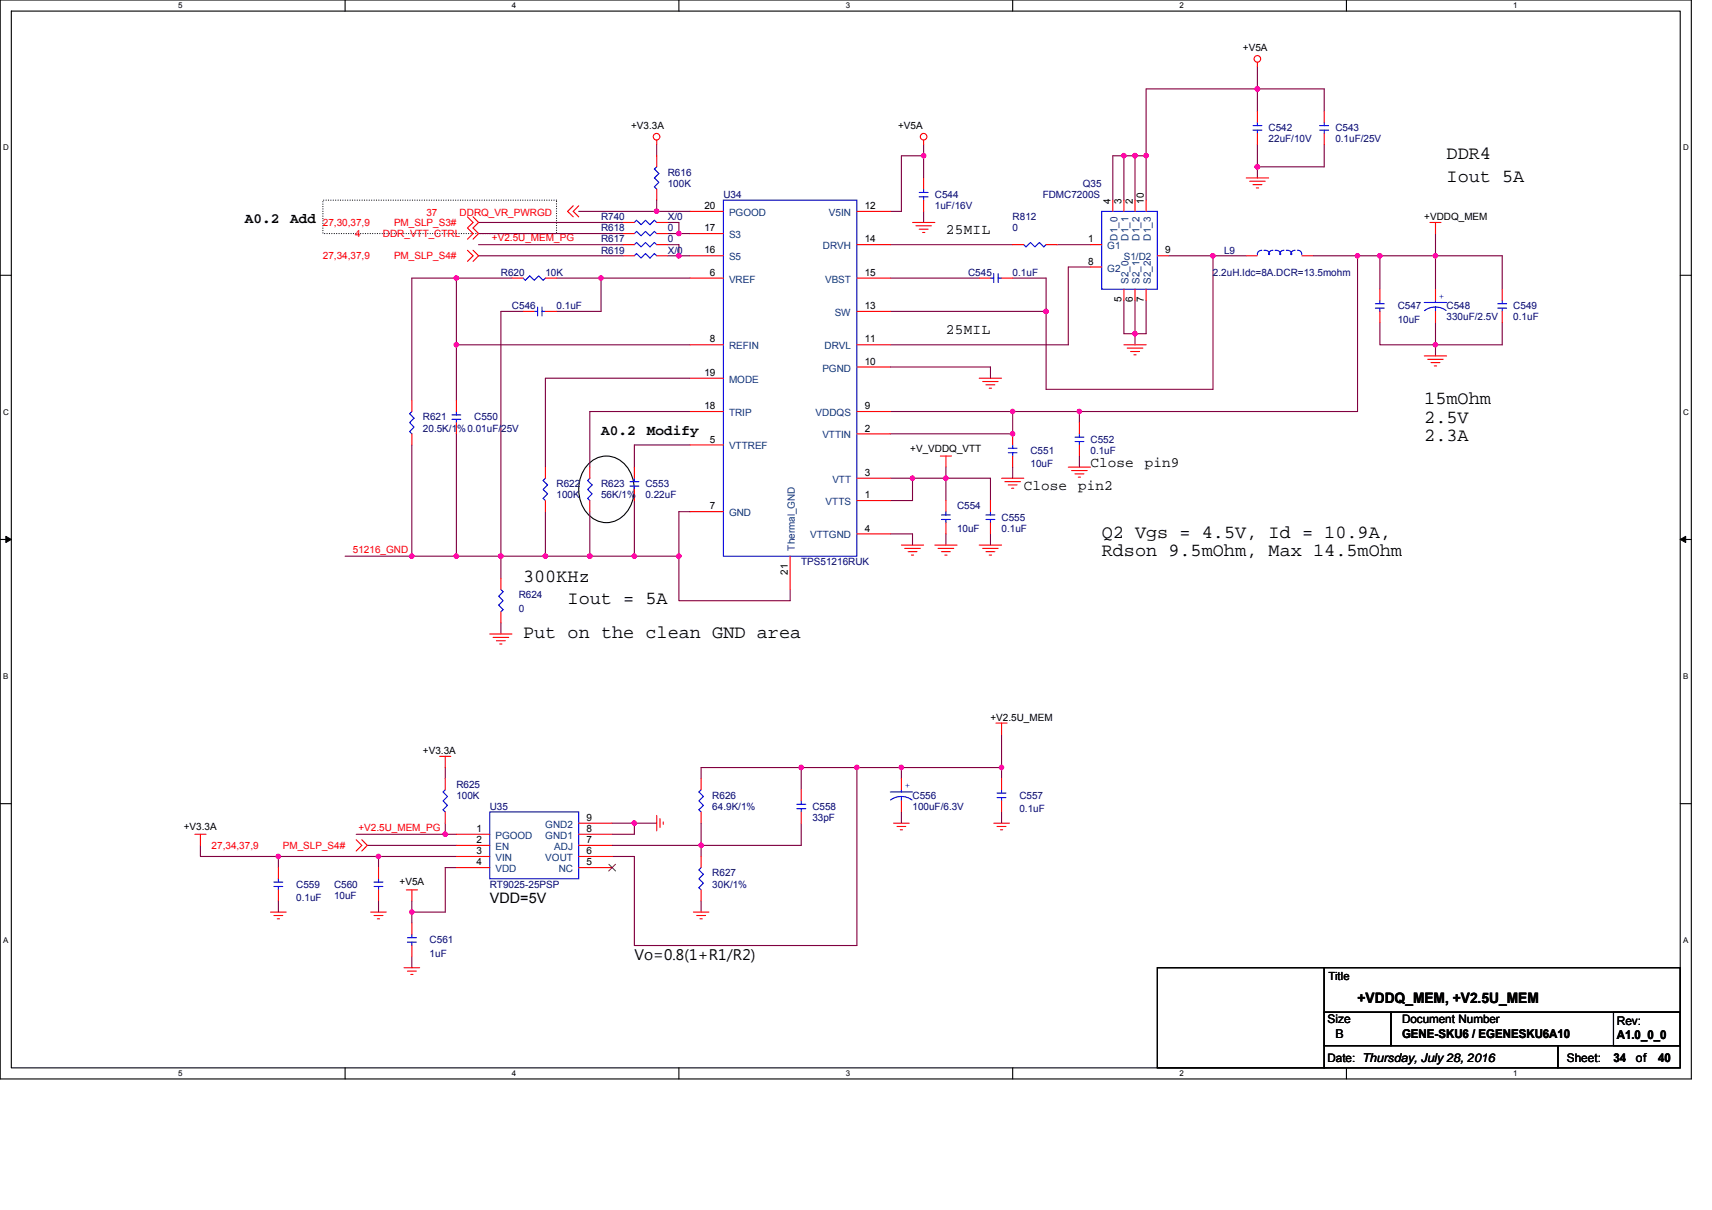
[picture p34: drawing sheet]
<svg xmlns="http://www.w3.org/2000/svg" width="297mm" height="210mm" viewBox="0 0 297 210" stroke-linecap="round" stroke-linejoin="round" font-family="sans-serif">
<defs><g id="words">
<g font-size="3.2">
<text x="251" y="27.6">DDR4</text>
<text x="251" y="31.5">Iout 5A</text>
<text x="247.1" y="70.1">15mOhm</text>
<text x="247.1" y="73.3">2.5V</text>
<text x="247.1" y="76.6">2.3A</text>
<text x="191.2" y="93.3">Q2 Vgs = 4.5V, Id = 10.9A,</text>
<text x="90.8" y="101">300KHz</text>
<text x="191.2" y="96.5">Rdson 9.5mOhm, Max 14.5mOhm</text>
<text x="98.5" y="104.9">Iout = 5A</text>
<text x="90.8" y="110.7">Put on the clean GND area</text>
</g>
<g font-size="2.5">
<text x="42.5" y="38.8">A0.2</text>
<text x="50.3" y="38.8">Add</text>
<text x="164.1" y="40.6">25MIL</text>
<text x="164.1" y="58">25MIL</text>
<text x="104.3" y="75.4">A0.2</text>
<text x="112.2" y="75.4">Modify</text>
<text x="189.2" y="81.1">Close</text>
<text x="198.6" y="81.1">pin9</text>
<text x="177.6" y="85">Close</text>
<text x="187" y="85">pin2</text>
<text x="85" y="156.7">VDD=5V</text>
<text x="110.1" y="166.6">Vo=0.8(1+R1/R2)</text>
<text x="235.5" y="174.1">+VDDQ_MEM, +V2.5U_MEM</text>
</g>
<g font-size="2.1">
<text x="230.3" y="177.5">Size</text>
<text x="280.5" y="177.9">Rev:</text>
<text x="231.7" y="180.1">B</text>
<text x="243.3" y="180.1">GENE-SKU6 / EGENESKU6A10</text>
<text x="271.8" y="184.3">Sheet:</text>
<text x="279.9" y="184.4">34</text>
<text x="280.5" y="180.3">A1.0_0_0</text>
<text x="283.8" y="184.3">of</text>
<text x="287.7" y="184.4">40</text>
</g>
<g font-size="2">
<text x="243.3" y="177.5">Document Number</text>
<text x="230.3" y="184.2">Date: Thursday, July 28, 2016</text>
</g>
<text font-size="1.9" x="230.5" y="170.1">Title</text>
<g font-size="1.7">
<text x="215.7" y="8.9">+V5A</text>
<text x="109.5" y="22.4">+V3.3A</text>
<text x="155.8" y="22.4">+V5A</text>
<text x="192.7" y="35.3" transform="rotate(-90 192.7 35.3)">4</text>
<text x="194.6" y="35.3" transform="rotate(-90 194.6 35.3)">3</text>
<text x="196.5" y="35.3" transform="rotate(-90 196.5 35.3)">2</text>
<text x="198.5" y="35.3" transform="rotate(-90 198.5 35.3)">10</text>
<text x="122.2" y="36.3">20</text>
<text x="122.2" y="40.1">17</text>
<text x="150" y="36.3">12</text>
<text x="247.1" y="38.2">+VDDQ_MEM</text>
<text x="122.2" y="44">16</text>
<text x="123.2" y="47.9">6</text>
<text x="150" y="47.9">15</text>
<text x="150" y="42.1">14</text>
<text x="188.8" y="42.1">1</text>
<text x="188.8" y="45.9">8</text>
<text x="202.2" y="44">9</text>
<text x="150" y="53.6">13</text>
<text x="194.6" y="52.5" transform="rotate(-90 194.6 52.5)">5</text>
<text x="196.5" y="52.5" transform="rotate(-90 196.5 52.5)">6</text>
<text x="198.5" y="52.5" transform="rotate(-90 198.5 52.5)">7</text>
<text x="123.2" y="59.4">8</text>
<text x="150" y="59.4">11</text>
<text x="122.2" y="65.2">19</text>
<text x="150" y="63.3">10</text>
<text x="122.2" y="71">18</text>
<text x="150" y="71">9</text>
<text x="123.2" y="76.8">5</text>
<text x="150" y="74.9">2</text>
<text x="150" y="82.6">3</text>
<text x="157.9" y="78.4">+V_VDDQ_VTT</text>
<text x="123.2" y="88.4">7</text>
<text x="150" y="86.5">1</text>
<text x="150" y="92.2">4</text>
<text x="136.7" y="99.8" transform="rotate(-90 136.7 99.8)">21</text>
<text x="171.8" y="125.1">+V2.5U_MEM</text>
<text x="73.4" y="130.9">+V3.3A</text>
<text x="31.9" y="144">+V3.3A</text>
<text x="101.8" y="142.5">9</text>
<text x="82.7" y="144.4">1</text>
<text x="82.7" y="146.3">2</text>
<text x="82.7" y="148.2">3</text>
<text x="101.8" y="144.4">8</text>
<text x="101.8" y="148.2">6</text>
<text x="101.8" y="146.3">7</text>
<text x="69.3" y="153.6">+V5A</text>
<text x="82.7" y="150.2">4</text>
<text x="101.8" y="150.2">5</text>
</g>
<g font-size="1.7" fill="#000080">
<text x="220.1" y="22.8">C542</text>
<text x="231.7" y="22.8">C543</text>
<text x="220.1" y="24.7">22uF/10V</text>
<text x="231.7" y="24.7">0.1uF/25V</text>
<text x="115.9" y="30.5">R616</text>
<text x="115.9" y="32.4">100K</text>
<text x="125.5" y="34.4">U34</text>
<text x="162.2" y="34.4">C544</text>
<text x="180.9" y="34.4">FDMC7200S</text>
<text x="187.9" y="32.4">Q35</text>
<text x="104.3" y="40.2">R618</text>
<text x="104.3" y="38.2">R740</text>
<text x="115.9" y="40.2">0</text>
<text x="115.9" y="38.2">X/0</text>
<text x="162.2" y="36.3">1uF/16V</text>
<text x="175.7" y="38.2">R812</text>
<text x="175.7" y="40.2">0</text>
<text x="86.9" y="47.9">R620</text>
<text x="94.6" y="47.9">10K</text>
<text x="104.3" y="44">R619</text>
<text x="104.3" y="42.1">R617</text>
<text x="115.9" y="44">X/0</text>
<text x="115.9" y="42.1">0</text>
<text x="168" y="47.9">C545</text>
<text x="175.7" y="47.9">0.1uF</text>
<text x="210.5" y="47.9">2.2uH.Idc=8A.DCR=13.5mohm</text>
<text x="212.4" y="44">L9</text>
<text x="88.8" y="53.7">C546</text>
<text x="96.6" y="53.7">0.1uF</text>
<text x="242.5" y="53.7">C547</text>
<text x="251" y="53.7">C548</text>
<text x="262.6" y="53.7">C549</text>
<text x="242.5" y="56">10uF</text>
<text x="251" y="55.6">330uF/2.5V</text>
<text x="262.6" y="55.6">0.1uF</text>
<text x="73.4" y="73">R621</text>
<text x="73.4" y="74.9">20.5K/1%0.01uF/25V</text>
<text x="82.3" y="73">C550</text>
<text x="189.2" y="76.8">C552</text>
<text x="178.8" y="78.8">C551</text>
<text x="178.8" y="81.1">10uF</text>
<text x="189.2" y="78.8">0.1uF</text>
<text x="96.6" y="84.5">R622</text>
<text x="96.6" y="86.5">100K</text>
<text x="104.3" y="84.5">R623</text>
<text x="104.3" y="86.5">56K/1%</text>
<text x="112" y="84.5">C553</text>
<text x="112" y="86.5">0.22uF</text>
<text x="166" y="88.4">C554</text>
<text x="166" y="92.3">10uF</text>
<text x="173.8" y="90.3">C555</text>
<text x="173.8" y="92.3">0.1uF</text>
<text x="139" y="98.1">TPS51216RUK</text>
<text x="90" y="103.8">R624</text>
<text x="90" y="106.2">0</text>
<text x="79.2" y="136.7">R625</text>
<text x="79.2" y="138.6">100K</text>
<text x="85" y="140.5">U35</text>
<text x="123.6" y="138.6">R626</text>
<text x="123.6" y="140.5">64.9K/1%</text>
<text x="140.9" y="140.5">C558</text>
<text x="140.9" y="142.5">33pF</text>
<text x="158.3" y="138.6">C556</text>
<text x="158.3" y="140.5">100uF/6.3V</text>
<text x="176.9" y="138.6">C557</text>
<text x="176.9" y="140.9">0.1uF</text>
<text x="51.4" y="154.1">C559</text>
<text x="58" y="154.1">C560</text>
<text x="58" y="156">10uF</text>
<text x="85" y="154.1">RT9025-25PSP</text>
<text x="123.6" y="152.1">R627</text>
<text x="123.6" y="154.1">30K/1%</text>
<text x="51.4" y="156.4">0.1uF</text>
<text x="74.5" y="163.7">C561</text>
<text x="74.5" y="166">1uF</text>
</g>
<g font-size="1.7" fill="#f00">
<text x="56" y="39.2">27,30,37,9</text>
<text x="61.6" y="41.1">4</text>
<text x="66.4" y="41.1">DDR_VTT_CTRL</text>
<text x="68.4" y="39.2">PM_SLP_S3#</text>
<text x="74" y="37.4">37</text>
<text x="79.8" y="37.4">DDRQ_VR_PWRGD</text>
<text x="85.4" y="41.9">+V2.5U_MEM_PG</text>
<text x="56" y="45">27,34,37,9</text>
<text x="68.4" y="45">PM_SLP_S4#</text>
<text x="61.2" y="95.9">51216_GND</text>
<text x="36.7" y="147.3">27,34,37,9</text>
<text x="49.1" y="147.3">PM_SLP_S4#</text>
<text x="62.2" y="144.2">+V2.5U_MEM_PG</text>
</g>
<g font-size="1.7" fill="#004080">
<text x="126.5" y="37.5">PGOOD</text>
<text x="126.5" y="41.3">S3</text>
<text x="143.8" y="37.5">V5IN</text>
<text x="193.9" y="41.8" transform="rotate(-90 193.9 41.8)">D1_0</text>
<text x="195.8" y="41.8" transform="rotate(-90 195.8 41.8)">D1_1</text>
<text x="197.7" y="41.8" transform="rotate(-90 197.7 41.8)">D1_2</text>
<text x="199.7" y="41.8" transform="rotate(-90 199.7 41.8)">D1_3</text>
<text x="126.5" y="45.2">S5</text>
<text x="142.8" y="43.2">DRVH</text>
<text x="192.1" y="43.2">G1</text>
<text x="192.1" y="47.1">G2</text>
<text x="195" y="45.2">S1/D2</text>
<text x="126.5" y="49">VREF</text>
<text x="143.1" y="49">VBST</text>
<text x="195.8" y="49.2" transform="rotate(-90 195.8 49.2)">S2_0</text>
<text x="197.7" y="49.2" transform="rotate(-90 197.7 49.2)">S2_1</text>
<text x="199.7" y="49.2" transform="rotate(-90 199.7 49.2)">S2_2</text>
<text x="144.8" y="54.8">SW</text>
<text x="126.5" y="60.6">REFIN</text>
<text x="142.7" y="64.5">PGND</text>
<text x="143.1" y="60.6">DRVL</text>
<text x="126.5" y="66.4">MODE</text>
<text x="126.5" y="72.2">TRIP</text>
<text x="126.5" y="78">VTTREF</text>
<text x="141.5" y="72.2">VDDQS</text>
<text x="142.7" y="76.1">VTTIN</text>
<text x="144.4" y="83.8">VTT</text>
<text x="126.5" y="89.6">GND</text>
<text x="143.3" y="87.7">VTTS</text>
<text x="137.9" y="95.5" transform="rotate(-90 137.9 95.5)">Thermal_GND</text>
<text x="140.6" y="93.4">VTTGND</text>
<text x="94.6" y="143.6">GND2</text>
<text x="86" y="145.6">PGOOD</text>
<text x="86" y="147.5">EN</text>
<text x="86" y="149.4">VIN</text>
<text x="94.6" y="145.6">GND1</text>
<text x="94.6" y="149.4">VOUT</text>
<text x="96.2" y="147.5">ADJ</text>
<text x="86" y="151.3">VDD</text>
<text x="96.9" y="151.3">NC</text>
</g>
<g font-size="1.6" fill="#00f">
<text x="249.6" y="51.8">+</text>
<text x="157" y="136.8">+</text>
</g>
<g font-size="1.4">
<text x="30.9" y="1.5">5</text>
<text x="88.8" y="1.5">4</text>
<text x="146.7" y="1.5">3</text>
<text x="204.7" y="1.5">2</text>
<text x="262.6" y="1.5">1</text>
<text x=".5" y="26.1">D</text>
<text x="292" y="26.1">D</text>
<text x=".5" y="71.9">C</text>
<text x="292" y="71.9">C</text>
<text x=".5" y="117.8">B</text>
<text x="292" y="117.8">B</text>
<text x=".5" y="163.6">A</text>
<text x="292" y="163.6">A</text>
<text x="30.9" y="186.8">5</text>
<text x="88.8" y="186.8">4</text>
<text x="146.7" y="186.8">3</text>
<text x="204.7" y="186.8">2</text>
<text x="262.6" y="186.8">1</text>
</g>
</g></defs>
<path d="M0 0h293.5v187.2h-293.5zM2 1.9h289.5v183.4h-289.5z" fill="none" stroke="#000" stroke-width=".19"/>
<g fill="#fff">
<path d="M30.9 .2h.8v1.6h-.8z"/>
<path d="M30.9 185.5h.8v1.6h-.8z"/>
</g>
<path d="M59.9 0v1.9M59.9 185.3v1.9" fill="none" stroke="#000" stroke-width=".19"/>
<g fill="#fff">
<path d="M88.8 .2h.8v1.6h-.8z"/>
<path d="M88.8 185.5h.8v1.6h-.8z"/>
</g>
<path d="M117.8 0v1.9M117.8 185.3v1.9" fill="none" stroke="#000" stroke-width=".19"/>
<g fill="#fff">
<path d="M146.7 .2h.8v1.6h-.8z"/>
<path d="M146.7 185.5h.8v1.6h-.8z"/>
</g>
<path d="M175.7 0v1.9M175.7 185.3v1.9" fill="none" stroke="#000" stroke-width=".19"/>
<g fill="#fff">
<path d="M204.7 .2h.7v1.6h-.7z"/>
<path d="M204.7 185.5h.7v1.6h-.7z"/>
</g>
<path d="M233.6 0v1.9M233.6 185.3v1.9" fill="none" stroke="#000" stroke-width=".19"/>
<g fill="#fff">
<path d="M262.6 .2h.7v1.6h-.7z"/>
<path d="M262.6 185.5h.7v1.6h-.7z"/>
<path d="M.5 24.8h1v1.6h-1z"/>
<path d="M292 24.8h1v1.6h-1z"/>
<path d="M.5 70.7h1v1.5h-1z"/>
<path d="M292 70.7h1v1.5h-1z"/>
</g>
<path d="M0 47.8h2M291.5 47.8h2" fill="none" stroke="#000" stroke-width=".19"/>
<g fill="#fff">
<path d="M.5 116.5h.9v1.6h-.9z"/>
<path d="M292 116.5h.9v1.6h-.9z"/>
</g>
<path d="M0 93.6h2M291.5 93.6h2" fill="none" stroke="#000" stroke-width=".19"/>
<path d="M1 93.1l1 .5-1 .5zM291.5 93.6l1-.5v1z" fill="#000" stroke="#000" stroke-width=".17"/>
<g fill="#fff">
<path d="M.5 162.4h.9v1.5h-.9z"/>
<path d="M292 162.4h.9v1.5h-.9z"/>
</g>
<path d="M102.4 80.3a4.3 4.3 0 0 1 6.7 1.2 6.3 6.3 0 0 1-2.4 8.9 4.7 4.7 0 0 1-6-3.7 6.5 6.5 0 0 1 1.7-6.4zM0 139.5h2M291.5 139.5h2M200.8 167.9h29v17.4h-29zM229.8 175.7h11.5v5.8h-11.5zM229.8 167.9h61.7v7.8h-61.7zM241.3 175.7h50.2v5.8h-50.2zM279.9 175.7h11.6v5.8h-11.6zM229.8 181.5h40.5v3.8h-40.5zM270.3 181.5h21.2v3.8h-21.2z" fill="none" stroke="#000" stroke-width=".19"/>
<path d="M56 34.7h40.6v5.8h-40.6z" fill="none" stroke="#000" stroke-width=".19" stroke-dasharray="0 .4"/>
<g fill="none" stroke="#800040" stroke-width=".19">
<path d="M218.2 15.4h-19.3v11.6M218.2 15.4v3.9M218.2 11.6v3.8M218.2 15.4h11.6v3.9M83 38.6h25.1M100.4 36.7h13.5M113.9 36.7h5.8M113.9 34.7v2M113.9 25.1v1.9M115.9 38.6h1.9v1.9M160.2 27h-3.8v9.7h-1.9M160.2 27v3.9"/>
<path d="M160.2 36.7v1.9M160.2 25.1v1.9M193.1 34.7v-7.7h1.9v7.7M195 27h1.9M196.9 27v7.7M196.9 27h2M198.9 27v7.7M218.2 29v1.9M218.2 25.1v3.9M229.8 25.1v3.9h-11.6M79.2 48.3h-7.7v21.2M79.2 59.8v9.7"/>
<path d="M79.2 48.3h9.6M79.2 48.3v11.5M79.2 59.8h40.5M83 40.5h25.1M83 44.4h25.1M83 42.5h25.1M90.8 54h-3.9v42.5M96.6 48.3h7.7M104.3 48.3v5.7h-7.7M104.3 48.3h15.4M115.9 42.5h1.9v1.9M115.9 44.4h1.9"/>
<path d="M115.9 40.5h1.9M117.8 40.5h1.9M117.8 44.4h1.9M154.5 54h27M154.5 48.3h15.4M154.5 42.5h21.2M175.7 48.3h5.8v5.7M183.4 42.5h5.8M189.2 46.3h-3.8v13.5h-30.9M195 52.1v5.8h1.9M196.9 52.1v5.8M196.9 57.9v1.9"/>
<path d="M198.9 52.1v5.8h-2M202.7 44.4h7.8v23.2h-29v-13.6M210.5 44.4h5.7M227.8 44.4h7.7M235.5 44.4h3.9M235.5 44.4v27h-48.2M239.4 44.4h9.7M239.4 56v3.8h9.7M239.4 44.4v5.8M249.1 40.5v3.9M249.1 44.4v5.8M249.1 56v3.8"/>
<path d="M249.1 59.8v2M249.1 44.4h11.5v5.8M260.6 56v3.8h-11.5M71.5 77.2v19.3M79.2 75.3v21.2M119.7 65.6h-25.1v15.5M119.7 71.4h-17.4v9.7M119.7 77.2h-9.6v3.9M154.5 71.4h21.2M154.5 63.7h17.3v1.9M175.7 71.4h11.6M175.7 71.4v3.9h-21.2"/>
<path d="M187.3 71.4v1.9M187.3 79.1v2M59.9 96.5h11.6M71.5 96.5h7.7M79.2 96.5h7.7M86.9 96.5v3.9M86.9 96.5h7.7M94.6 88.8v7.7M94.6 96.5h7.7M102.3 88.8v7.7M102.3 96.5h7.8M110.1 96.5h7.7"/>
<path d="M110.1 86.9v9.6M117.8 96.5v7.7h19.3v-1.9M119.7 88.8h-1.9v7.7M154.5 92.6h3.8v2M154.5 83h3.8M158.3 83v3.9h-3.8M158.3 83h5.8M164.1 92.6v2M164.1 83v3.9M164.1 81.1v1.9M164.1 83h7.7v3.9M171.8 92.6v2"/>
<path d="M175.7 81.1v1.9M86.9 108.1v1.9M77.3 133.2v1.9M139 133.2v3.9M139 133.2h9.7M139 133.2h-17.4v1.9M148.7 133.2v30.9h-38.6v-15.5h-3.9M148.7 133.2h7.7M156.4 133.2v1.9M156.4 133.2h17.4M173.8 133.2v1.9M173.8 127.4v5.8"/>
<path d="M34.8 146.7v1.9h13.5M48.3 148.6h17.4M48.3 148.6v2M48.3 156.4v1.9M61.8 144.8h15.5M63.7 146.7h15.5M65.7 156.4v1.9M65.7 148.6v2M65.7 148.6h13.5M71.5 158.3v1.9M71.5 156.4v1.9M77.3 144.8h1.9"/>
<path d="M77.3 142.9v1.9M79.2 150.6h-1.9v7.7h-5.8M106.2 142.9h3.9M106.2 146.7h15.4M110.1 142.9v1.9h-3.9M110.1 142.9h3.8M121.6 156.4v1.9M121.6 142.9v3.8M121.6 146.7v1.9M139 142.9v3.8h-17.4M156.4 140.9v2M173.8 140.9v2"/>
<path d="M71.5 166v1.9"/>
</g>
<g fill="#f0f" stroke="#f0f" stroke-width=".19">
<circle cx="210.4" cy="44.4" r=".38"/>
<circle cx="196.9" cy="57.9" r=".38"/>
<circle cx="239.4" cy="44.4" r=".38"/>
<circle cx="195" cy="27" r=".38"/>
<circle cx="198.9" cy="27" r=".38"/>
<circle cx="196.9" cy="27" r=".38"/>
<circle cx="249" cy="44.4" r=".38"/>
<circle cx="249" cy="59.8" r=".38"/>
<circle cx="117.8" cy="96.5" r=".38"/>
<circle cx="218.2" cy="15.4" r=".38"/>
<circle cx="218.2" cy="28.9" r=".38"/>
<circle cx="181.5" cy="54" r=".38"/>
<circle cx="71.4" cy="96.5" r=".38"/>
<circle cx="175.7" cy="71.4" r=".38"/>
<circle cx="104.3" cy="48.2" r=".38"/>
<circle cx="86.9" cy="96.5" r=".38"/>
<circle cx="160.3" cy="27" r=".38"/>
<circle cx="235.5" cy="44.4" r=".38"/>
<circle cx="102.3" cy="96.5" r=".38"/>
<circle cx="187.3" cy="71.4" r=".38"/>
<circle cx="94.6" cy="96.5" r=".38"/>
<circle cx="158.3" cy="83" r=".38"/>
<circle cx="175.7" cy="75.3" r=".38"/>
<circle cx="164.1" cy="83" r=".38"/>
<circle cx="110" cy="96.5" r=".38"/>
<circle cx="113.9" cy="36.7" r=".38"/>
<circle cx="79.2" cy="96.5" r=".38"/>
<circle cx="79.2" cy="59.8" r=".38"/>
<circle cx="79.2" cy="48.2" r=".38"/>
<circle cx="71.4" cy="158.3" r=".38"/>
<circle cx="48.3" cy="148.6" r=".38"/>
<circle cx="77.2" cy="144.8" r=".38"/>
<circle cx="173.8" cy="133.2" r=".38"/>
<circle cx="110" cy="142.8" r=".38"/>
<circle cx="121.6" cy="146.7" r=".38"/>
<circle cx="156.4" cy="133.2" r=".38"/>
<circle cx="65.7" cy="148.6" r=".38"/>
<circle cx="148.7" cy="133.2" r=".38"/>
<circle cx="139" cy="133.2" r=".38"/>
<circle cx="117.8" cy="44.4" r=".38"/>
<circle cx="117.8" cy="40.5" r=".38"/>
</g>
<g fill="none" stroke="#f00" stroke-width=".19">
<path d="M218.2 10.8v.8M218.2 19.3v1.9M229.8 19.3v1.9M81.1 37.6l1 1-1 1 1 .9-1 1M82.1 37.6l.9 1-.9 1 .9 .9-.9 1M99.5 35.7l-1 1 1 .9M100.4 35.7l-.9 1 .9 .9M108.1 38.6h2M113.9 24.3v.8M113.9 32.8v1.9M113.9 27v2M113.9 38.6h2"/>
<path d="M119.7 36.7h5.8M148.7 36.7h5.8M158.3 38.6h3.9M158.9 39.2h2.7M159.5 39.8h1.5M160.2 24.3v.8M160.2 34.7v2M160.2 30.9v1.9M193.1 34.7v2M195 34.7v2M196.9 34.7v2M198.9 34.7v2"/>
<path d="M216.2 30.9h3.9M216.8 31.5h2.7M217.4 32h1.5M218 32.6h.4M218.2 23.2v1.9M229.8 23.2v1.9M248.1 38.6h1.9M249.1 38.6v1.9M81.1 43.4l1 1-1 1M82.1 43.4l.9 1-.9 1M88.8 48.3h2M90.8 54h1.9"/>
<path d="M94.6 54h2M94.6 48.3h2M108.1 40.5h2M108.1 44.4h2M108.1 42.5h2M113.9 40.5h2M113.9 44.4h2M113.9 42.5h2M119.7 48.3h5.8M119.7 44.4h5.8M119.7 40.5h5.8M119.7 59.8h5.8"/>
<path d="M148.7 42.5h5.8M148.7 48.3h5.8M148.7 54h5.8M148.7 59.8h5.8M160.1 40.3h.4M169.9 48.3h1.9M173.8 48.3h1.9M175.7 42.5h1.9M181.5 42.5h1.9M189.2 42.5h2M189.2 46.3h2M195 59.8h3.9"/>
<path d="M195 50.2v1.9M196.9 50.2v1.9M198.9 50.2v1.9M200.8 44.4h1.9M216.2 44.4h2M225.9 44.4h1.9M239.4 50.2v1.9M239.4 54v2M249.1 50.2v1.9M249.1 54v2M260.6 54v2M260.6 50.2v1.9"/>
<path d="M71.5 75.3v1.9M71.5 69.5v1.9M79.2 69.5v1.9M79.2 73.3v2M119.7 65.6h5.8M119.7 71.4h5.8M119.7 77.2h5.8M148.7 75.3h5.8M148.7 63.7h5.8M148.7 71.4h5.8M163.1 79.1h2M164.1 79.1v2"/>
<path d="M169.9 65.6h3.9M170.5 66.2h2.7M171.1 66.8h1.5M171.6 67.4h.4M175.7 75.3v1.9M175.7 79.1v2M187.3 77.2v1.9M187.3 73.3v2M195.6 60.4h2.7M196.2 61h1.5M196.7 61.6h.4M247.1 61.8h3.9"/>
<path d="M247.7 62.4h2.7M248.3 62.9h1.5M248.9 63.5h.4M94.6 86.9v1.9M94.6 81.1v1.9M102.3 86.9v1.9M102.3 81.1v1.9M110.1 84.9v2M110.1 81.1v1.9M119.7 88.8h5.8M137.1 96.5v5.8M148.7 83h5.8"/>
<path d="M148.7 86.9h5.8M148.7 92.6h5.8M156.4 94.6h3.8M157 95.2h2.7M157.6 95.7h1.5M158.1 96.3h.4M162.2 94.6h3.8M162.8 95.2h2.7M163.3 95.7h1.6M163.9 96.3h.4M164.1 86.9v1.9M164.1 90.7v1.9"/>
<path d="M169.9 94.6h3.9M170.5 95.2h2.7M171.1 95.7h1.5M171.6 96.3h.4M171.8 90.7v1.9M171.8 86.9v1.9M173.8 83h3.8M174.3 83.6h2.8M174.9 84.2h1.6M175.5 84.7h.4M185.4 81.1h3.8M185.9 81.7h2.7"/>
<path d="M186.5 82.2h1.6M187.1 82.8h.4M85 110h3.8M85.6 110.6h2.7M86.1 111.2h1.6M86.7 111.8h.4M86.9 100.4v1.9M86.9 106.2v1.9M76.3 131.3h1.9M77.3 131.3v1.9M77.3 135.1v2M121.6 135.1v2"/>
<path d="M139 137.1v1.9M156.4 135.1v2M156.4 139v1.9M172.8 125.5h1.9M173.8 125.5v1.9M173.8 139v1.9M173.8 135.1v2M33.8 144.8h1.9M34.8 144.8v1.9M46.9 158.3h2.8M47.5 158.9h1.6M48.1 159.4h.4"/>
<path d="M48.3 154.4v2M48.3 150.6v1.9M61.8 145.7l1 1-1 1M62.8 145.7l.9 1-.9 1M64.3 158.3h2.7M64.9 158.9h1.5M65.5 159.4h.4M65.7 154.4v2M65.7 150.6v1.9M70.5 154.4h1.9M71.5 154.4v2M77.3 140.9v2"/>
<path d="M79.2 144.8h5.8M79.2 146.7h5.8M79.2 148.6h5.8M79.2 150.6h5.8M100.4 142.9h5.8M100.4 144.8h5.8M100.4 146.7h5.8M100.4 148.6h5.8M100.4 150.6h5.8M113.9 141.5v2.7M114.5 142.1v1.5M115.1 142.6v.4"/>
<path d="M120.3 158.3h2.7M120.9 158.9h1.5M121.5 159.4h.4M121.6 154.4v2M121.6 148.6v2M121.6 140.9v2M139 140.9v2M155 142.9h2.8M155.6 143.4h1.6M156.2 144h.4M172.4 142.9h2.7M173 143.4h1.5"/>
<path d="M173.6 144h.4M70.1 167.9h2.7M70.7 168.5h1.5M71.3 169.1h.3M71.5 164.1v1.9M71.5 160.2v2"/>
<circle cx="218.2" cy="10.2" r=".57"/>
<circle cx="113.9" cy="23.7" r=".57"/>
<circle cx="160.3" cy="23.7" r=".57"/>
</g>
<g fill="none" stroke="#00f" stroke-width=".19">
<path d="M113.9 29l-.4 .3 .8 .8-.8 .8 .8 .7-.8 .8 .4 .4M113.9 38.6l-.4-.4-.7 .8-.8-.8-.8 .8-.8-.8-.3 .4M125.5 34.7h23.2v61.8h-23.2zM159.5 33.4h1.5M159.5 34.2h1.5M160.2 32.8v.6M160.2 34.2v.5M191.2 36.7h9.6v13.5h-9.6zM217.4 21.8h1.5M217.4 22.6h1.5M218.2 21.2v.6M218.2 22.6v.6"/>
<path d="M229 21.8h1.5M229 22.6h1.5M229.8 21.2v.6M229.8 22.6v.6M92.7 54h.6M93.3 53.3v1.5M94 54h.6M94 53.3v1.5M94.6 48.3l-.4 .3-.7-.7-.8 .7-.8-.7-.8 .7-.3-.3M113.9 40.5l-.4-.3-.7 .7-.8-.7-.8 .7-.8-.7-.3 .3M113.9 44.4l-.4-.4-.7 .8-.8-.8-.8 .8-.8-.8-.3 .4M113.9 42.5l-.4-.4-.7 .7-.8-.7-.8 .7-.8-.7-.3 .4"/>
<path d="M171.8 48.3h.6M172.4 47.5v1.5M173.2 48.3h.6M173.2 47.5v1.5M181.5 42.5l-.4 .3-.8-.7-.7 .7-.8-.7-.8 .7-.4-.3M218.9 43.4a.69 .69 0 0 0-.7 .8M219.3 43.5a.72 .72 0 0 1 1 .7M220.8 43.4a.68 .68 0 0 0-.7 .8M221.2 43.5a.72 .72 0 0 1 1 .7M222.8 43.4a.68 .68 0 0 0-.8 .8M223.2 43.4a.74 .74 0 0 1 .9 .8M224.7 43.4a.68 .68 0 0 0-.7 .8"/>
<path d="M225.1 43.4a.66 .66 0 0 1 .7 .8M238.6 53.5h1.6M238.6 52.7h1.6M239.4 53.5v.5M239.4 52.1v.6M247.1 52.5h3.9M249 53.3l-1.1 .2-.7 .4M249 53.3l1.2 .2 .7 .4M249.1 53.3v.7M249.1 52.1v.4M259.9 52.7h1.5M259.9 53.5h1.5"/>
<path d="M260.6 52.1v.6M260.6 53.5v.5M71.5 71.4l-.4 .4 .7 .8-.7 .7 .7 .8-.7 .8 .4 .4M78.4 72.8h1.5M78.4 72h1.5M79.2 72.8v.5M79.2 71.4v.6M174.9 78.6h1.6M174.9 77.8h1.6M175.7 78.6v.5M175.7 77.2v.6M186.5 75.9h1.6"/>
<path d="M186.5 76.6h1.6M187.3 75.3v.6M187.3 76.6v.6M94.6 83l-.4 .4 .8 .8-.8 .7 .8 .8-.8 .8 .4 .4M102.3 83l-.3 .4 .7 .8-.7 .7 .7 .8-.7 .8 .3 .4M109.3 83.6h1.5M109.3 84.3h1.5M110.1 83v.6M110.1 84.3v.6M163.3 90.1h1.6M163.3 89.4h1.6M164.1 90.1v.6"/>
<path d="M164.1 88.8v.6M171.1 89.4h1.5M171.1 90.1h1.5M171.8 88.8v.6M171.8 90.1v.6M86.9 102.3l.4 .4-.8 .8 .8 .7-.8 .8 .8 .8-.4 .4M77.3 137.1l-.4 .3 .7 .8-.7 .8 .7 .8-.7 .7 .4 .4M121.6 137.1l-.3 .3 .7 .8-.7 .8 .7 .8-.7 .7 .3 .4M138.3 139.6h1.5M139 139v.6M154.5 137.4h3.8M156.4 138.2v.8"/>
<path d="M156.4 137.1v.3M158.2 138.8a3.1 3.1 0 0 0-3.7 0M173 137.6h1.5M173 138.4h1.5M173.8 137.1v.5M173.8 138.4v.6M47.5 153.1h1.6M47.5 153.8h1.6M48.3 152.5v.6M48.3 153.8v.6M64.9 153.1h1.5M64.9 153.8h1.5"/>
<path d="M65.7 152.5v.6M65.7 153.8v.6M85 140.9h15.4v11.6h-15.4zM121.6 150.6l-.3 .4 .7 .7-.7 .8 .7 .8-.7 .8 .3 .3M138.3 140.3h1.5M139 140.3v.6M70.7 162.7h1.5M70.7 163.5h1.5M71.5 162.2v.5M71.5 163.5v.6"/>
</g>
<path d="M105.6 150l1.2 1.2M106.8 150l-1.2 1.2" fill="none" stroke="#804000" stroke-width=".17"/>
<use href="#words"/>
</svg>
